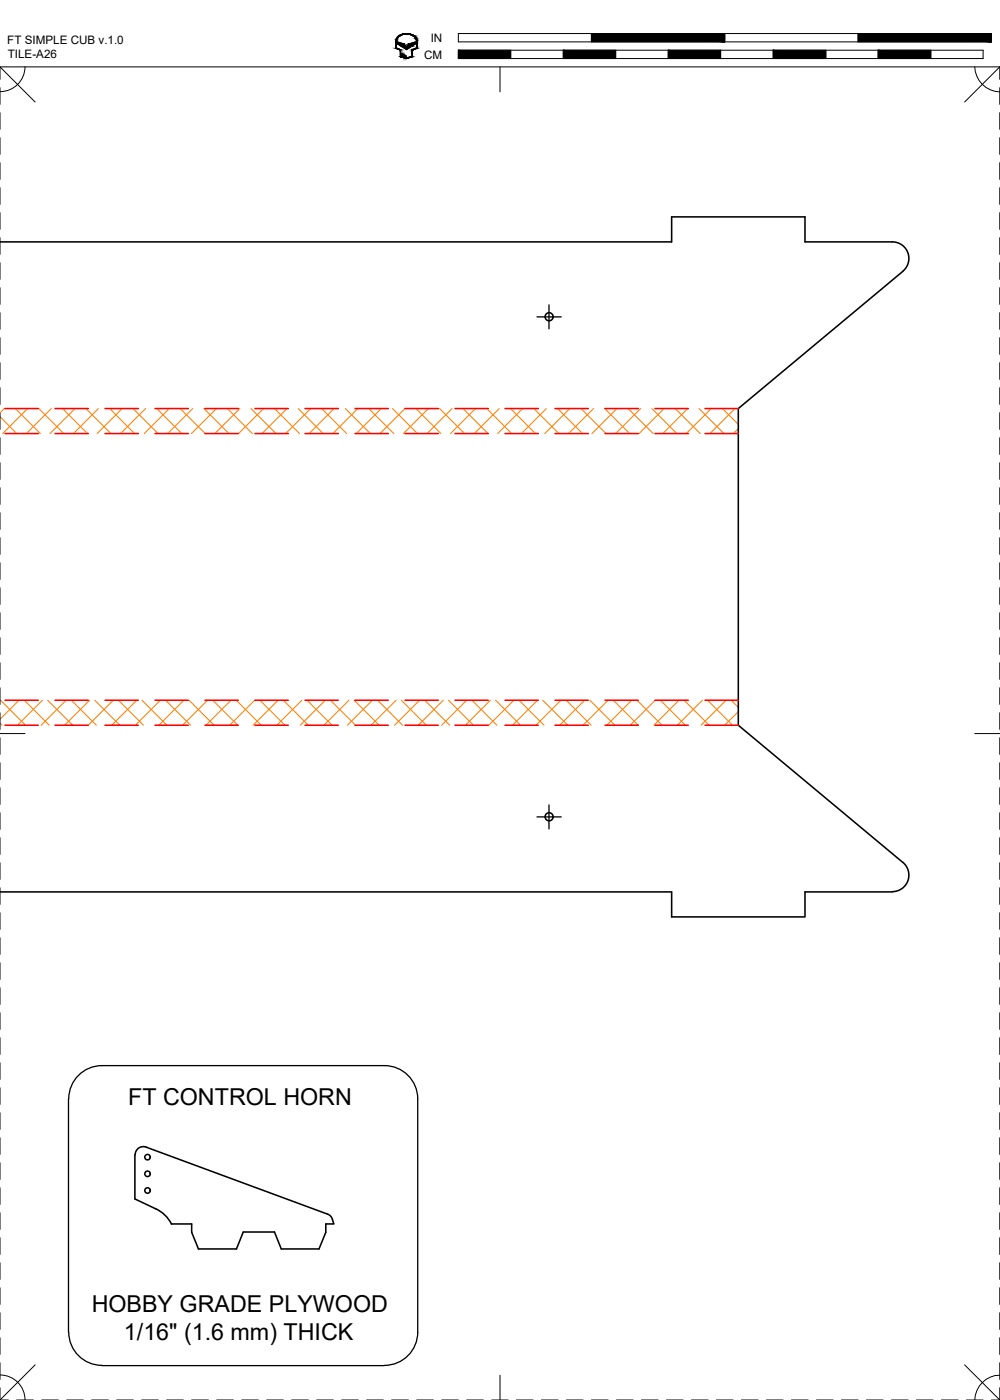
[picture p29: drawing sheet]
<svg xmlns="http://www.w3.org/2000/svg" width="190mm" height="267mm" viewBox="0 0 190 267" stroke-linecap="round" stroke-linejoin="round" font-family="sans-serif">
<defs><g id="words">
<g font-size="4.4">
<text x="24.4" y="210.4">FT CONTROL HORN</text>
<text x="17.5" y="249.9">HOBBY GRADE PLYWOOD</text>
<text x="23.6" y="255.2">1/16&quot; (1.6 mm) THICK</text>
</g>
<g font-size="2.2">
<text x="1.4" y="8.4">FT SIMPLE CUB v.1.0</text>
<text x="1.5" y="11.1">TILE-A26</text>
<text x="80.8" y="11.2">CM</text>
<text x="82.1" y="8">IN</text>
</g>
</g></defs>
<!-- layer: 23 NOTES -->
<path d="M13 209.3v44.5M19.4 203h53.9a6.3 6.3 0 0 1 6.3 6.3M19.4 203a6.3 6.3 0 0 0-6.3 6.3M79.6 209.3v44.5a6.3 6.3 0 0 1-6.3 6.3M13.1 253.8a6.3 6.3 0 0 0 6.3 6.3M19.4 260.2h53.8" fill="none" stroke="#000" stroke-width=".25"/>
<!-- layer: 01 CUT -->
<g fill="none" stroke="#000" stroke-width=".3">
<path d="M0 46.1h127.9v-4.8h25.4v4.8h16.7a3.2 3.2 0 0 1 3 2.1 3.2 3.2 0 0 1-1 3.5l-31.4 26.1v60.4l31.4 26.1a3.2 3.2 0 0 1 1 3.5 3.2 3.2 0 0 1-3 2.1M0 169.9h127.9v4.8h25.4v-4.8h16.7M27.8 218.5l34.6 12.8M27.9 218.5a1.56 1.56 0 0 0-2.2 1.5M25.7 220v8.4l5 2.5 1.3 1.3 .7 1M62.4 231.3a1.56 1.56 0 0 1 .9 1M63.3 232.3l.3 .9h-1.5v1.6l-1.3 3.1h-7.2l-1.3-3.2h-6l-1.3 3.2h-7.2l-1.3-3.1v-1.6h-3.9"/>
<circle cx="104.6" cy="60.3" r=".77"/>
<circle cx="104.6" cy="155.6" r=".77"/>
<circle cx="28.1" cy="220.4" r=".52"/>
<circle cx="28.1" cy="223.6" r=".52"/>
<circle cx="28.1" cy="226.8" r=".52"/>
</g>
<!-- layer: 06 CAVITY -->
<g fill="none" stroke="#ff7f00" stroke-width=".2">
<path d="M0 79.4l3.2 3.2M.8 77.8l-.8 .9M2.9 77.8l4.8 4.8M5.3 77.8l-4.8 4.8M7.4 77.8l4.8 4.8M9.8 77.8l-4.8 4.8M11.9 77.8l4.8 4.8M14.3 77.8l-4.8 4.8M16.4 77.8l4.7 4.8M18.8 77.8l-4.8 4.8M20.9 77.8l4.7 4.8M23.3 77.8l-4.8 4.8"/>
<path d="M25.4 77.8l4.7 4.8M27.7 77.8l-4.7 4.8M29.9 77.8l4.7 4.8M32.2 77.8l-4.7 4.8M34.3 77.8l4.8 4.8M36.7 77.8l-4.8 4.8M38.8 77.8l4.8 4.8M41.2 77.8l-4.7 4.8M43.3 77.8l4.8 4.8M45.7 77.8l-4.8 4.8M47.8 77.8l4.8 4.8M50.2 77.8l-4.8 4.8"/>
<path d="M52.3 77.8l4.8 4.8M54.7 77.8l-4.8 4.8M56.8 77.8l4.8 4.8M59.2 77.8l-4.8 4.8M61.3 77.8l4.7 4.8M63.7 77.8l-4.8 4.8M65.8 77.8l4.7 4.8M68.2 77.8l-4.8 4.8M70.2 77.8l4.8 4.8M72.6 77.8l-4.7 4.8M74.8 77.8l4.7 4.8M77.1 77.8l-4.7 4.8"/>
<path d="M79.2 77.8l4.8 4.8M81.6 77.8l-4.8 4.8M83.7 77.8l4.8 4.8M86.1 77.8l-4.7 4.8M88.2 77.8l4.8 4.8M90.6 77.8l-4.8 4.8M92.7 77.8l4.8 4.8M95.1 77.8l-4.8 4.8M97.2 77.8l4.8 4.8M99.6 77.8l-4.8 4.8M101.7 77.8l4.8 4.8M104.1 77.8l-4.8 4.8"/>
<path d="M106.2 77.8l4.8 4.8M108.5 77.8l-4.7 4.8M110.7 77.8l4.7 4.8M113.1 77.8l-4.8 4.8M115.2 77.8l4.8 4.8M117.5 77.8l-4.7 4.8M119.7 77.8l4.7 4.8M122 77.8l-4.7 4.8M124.2 77.8l4.7 4.8M126.5 77.8l-4.8 4.8M128.6 77.8l4.8 4.8M131 77.8l-4.7 4.8"/>
<path d="M133.2 77.8l4.7 4.8M135.5 77.8l-4.8 4.8M137.6 77.8l3 3.1M140 77.8l-4.8 4.8M140.6 81.7l-.9 .9M0 137.8l.4 .4M.1 133.4l4.8 4.8M3.6 133.4l-3.6 3.6M4.6 133.4l4.8 4.8M8.1 133.4l-4.8 4.8M9.1 133.4l4.7 4.8M12.6 133.4l-4.8 4.8"/>
<path d="M13.6 133.4l4.8 4.8M17.1 133.4l-4.8 4.8M18.1 133.4l4.7 4.8M21.6 133.4l-4.8 4.8M22.6 133.4l4.7 4.8M26 133.4l-4.7 4.8M27 133.4l4.8 4.8M30.6 133.4l-4.8 4.8M31.6 133.4l4.7 4.8M35 133.4l-4.7 4.8M36 133.4l4.8 4.8M39.5 133.4l-4.7 4.8"/>
<path d="M40.5 133.4l4.8 4.8M44 133.4l-4.8 4.8M45 133.4l4.8 4.8M48.5 133.4l-4.7 4.8M49.5 133.4l4.8 4.8M53 133.4l-4.8 4.8M54 133.4l4.7 4.8M57.5 133.4l-4.8 4.8M58.5 133.4l4.8 4.8M62 133.4l-4.8 4.8M63 133.4l4.7 4.8M66.5 133.4l-4.8 4.8"/>
<path d="M67.5 133.4l4.7 4.8M70.9 133.4l-4.7 4.8M71.9 133.4l4.8 4.8M75.5 133.4l-4.8 4.8M76.5 133.4l4.7 4.8M79.9 133.4l-4.7 4.8M80.9 133.4l4.8 4.8M84.4 133.4l-4.7 4.8M85.4 133.4l4.8 4.8M88.9 133.4l-4.8 4.8M89.9 133.4l4.8 4.8M93.4 133.4l-4.7 4.8"/>
<path d="M94.4 133.4l4.8 4.8M97.9 133.4l-4.8 4.8M98.9 133.4l4.7 4.8M102.4 133.4l-4.8 4.8M103.4 133.4l4.8 4.8M106.9 133.4l-4.8 4.8M107.9 133.4l4.7 4.8M111.4 133.4l-4.8 4.8M112.4 133.4l4.7 4.8M115.8 133.4l-4.7 4.8M116.8 133.4l4.8 4.8M120.4 133.4l-4.8 4.8"/>
<path d="M121.3 133.4l4.8 4.8M124.8 133.4l-4.7 4.8M125.8 133.4l4.8 4.8M129.3 133.4l-4.7 4.8M130.3 133.4l4.8 4.8M133.8 133.4l-4.8 4.8M134.8 133.4l4.8 4.8M138.3 133.4l-4.7 4.8M139.3 133.4l1.3 1.3M140.6 135.6l-2.6 2.6"/>
</g>
<!-- layer: 24 DIMENSIONS -->
<path d="M104.6 58.1v4.5M102.3 60.4h4.6M102.3 155.6h4.6M104.6 153.3v4.6" fill="none" stroke="#000" stroke-width=".25"/>
<!-- layer: 02 SCORE -->
<g fill="none" stroke="#f00" stroke-width=".3">
<path d="M.9 77.8h6.4M10.5 77.8h6.3M20 77.8h6.3M29.5 77.8h6.4M39 77.8h6.4M48.6 77.8h6.3M58.1 77.8h6.3M67.6 77.8h6.4M77.1 77.8h6.4M86.7 77.8h6.3M96.2 77.8h6.3M105.7 77.8h6.4"/>
<path d="M115.2 77.8h6.4M124.8 77.8h6.3M134.3 77.8h6.3M.9 82.6h6.4M10.5 82.6h6.3M20 82.6h6.3M29.5 82.6h6.4M39 82.6h6.4M48.6 82.6h6.3M58.1 82.6h6.3M67.6 82.6h6.4M77.1 82.6h6.4"/>
<path d="M86.7 82.6h6.3M96.2 82.6h6.3M105.7 82.6h6.4M115.2 82.6h6.4M124.8 82.6h6.3M134.3 82.6h6.3M.9 133.4h6.4M.9 138.2h6.4M10.5 133.4h6.3M10.5 138.2h6.3M20 133.4h6.3M20 138.2h6.3"/>
<path d="M29.5 133.4h6.4M29.5 138.2h6.4M39 133.4h6.4M39 138.2h6.4M48.6 133.4h6.3M48.6 138.2h6.3M58.1 133.4h6.3M58.1 138.2h6.3M67.6 133.4h6.4M67.6 138.2h6.4M77.1 133.4h6.4M77.1 138.2h6.4"/>
<path d="M86.7 133.4h6.3M86.7 138.2h6.3M96.2 133.4h6.3M96.2 138.2h6.3M105.7 133.4h6.4M105.7 138.2h6.4M115.2 133.4h6.4M115.2 138.2h6.4M124.8 133.4h6.3M124.8 138.2h6.3M134.3 133.4h6.3M134.3 138.2h6.3"/>
</g>
<!-- layer: 22 TILED -->
<g fill="none" stroke="#000" stroke-width=".19">
<path d="M0 12.7l6.7 6.7M0 16.7v3.2M4.8 12.7a4.7 4.7 0 0 1-4.8 4.8M75.6 7.9a2 2 0 0 1 3.2-1l.5 .6 .1 1.7-.9 .3v1.3l-1.1 .2-.1-.3v.3h-.2v-.4h-.1v.3h-.1v-.5h-.1v.5l-.2-.1v-.6h-.1v.6h-.1v-1.3l-.9-.3v-1.3M75.7 8l1.3 .4 .2 .4h.4l.2-.4 1.4-.4v.3l-1.8 1.2-1.7-1.2zM75.8 7a2.26 2.26 0 0 1 3.6 .6l.1 1.6-.9 .4v1.2l-1.2 .4-1.1-.4v-1.3l-.9-.3a2.64 2.64 0 0 1 .4-2.2zM87.3 6.4h101.6v1.6h-101.6zM87.3 9.6h100v1.6h-100zM95.3 12.7v4.8M97.3 9.6v1.6M107.3 9.6v1.6M112.7 6.4v1.6"/>
<path d="M117.3 9.6v1.6M127.3 9.6v1.6M137.3 9.6v1.6M138.1 6.4v1.6M147.3 9.6v1.6M157.3 9.6v1.6M163.5 6.4v1.6M167.3 9.6v1.6M177.3 9.6v1.6M185.7 12.7a4.9 4.9 0 0 0 4.8 4.8M190.5 12.7h-190.5v2.4M190.5 12.7l-6.7 6.7"/>
<path d="M190.5 12.7v2.4M190.5 16.7v3.2M0 21.5v3.1M0 26.2v3.2M0 31v3.2M0 35.8v3.1M190.5 21.5v3.1M190.5 26.2v3.2M190.5 31v3.2M190.5 35.8v3.1M0 40.5v3.2M0 45.3v3.2"/>
<path d="M0 50v3.2M0 54.8v3.2M0 59.6v3.1M190.5 40.5v3.2M190.5 45.3v3.2M190.5 50v3.2M190.5 54.8v3.2M190.5 59.6v3.1M0 64.3v3.2M0 69.1v3.2M0 73.9v3.1M0 78.6v3.2"/>
<path d="M190.5 64.3v3.2M190.5 69.1v3.2M190.5 73.9v3.1M190.5 78.6v3.2M0 83.4v3.2M0 88.1v3.2M0 92.9v3.2M0 97.7v3.1M190.5 83.4v3.2M190.5 88.1v3.2M190.5 92.9v3.2M190.5 97.7v3.1"/>
<path d="M0 102.4v3.2M0 107.2v3.2M0 112v3.1M0 116.7v3.2M190.5 102.4v3.2M190.5 107.2v3.2M190.5 112v3.1M190.5 116.7v3.2M0 139.7h4.8M0 121.5v3.2M0 126.3v3.1M0 131v3.2"/>
<path d="M0 135.8v3.2M185.7 139.7h4.8M190.5 121.5v3.2M190.5 126.3v3.1M190.5 131v3.2M190.5 135.8v3.2M0 140.5v3.2M0 145.3v3.2M0 150.1v3.1M0 154.8v3.2M0 159.6v3.2M190.5 140.5v3.2"/>
<path d="M190.5 145.3v3.2M190.5 150.1v3.1M190.5 154.8v3.2M190.5 159.6v3.2M0 164.4v3.1M0 169.1v3.2M0 173.9v3.2M0 178.6v3.2M190.5 164.4v3.1M190.5 169.1v3.2M190.5 173.9v3.2M190.5 178.6v3.2"/>
<path d="M0 183.4v3.2M0 188.2v3.1M0 192.9v3.2M0 197.7v3.2M190.5 183.4v3.2M190.5 188.2v3.1M190.5 192.9v3.2M190.5 197.7v3.2M0 202.5v3.1M0 207.2v3.2M0 212v3.2M0 216.7v3.2"/>
<path d="M190.5 202.5v3.1M190.5 207.2v3.2M190.5 212v3.2M190.5 216.7v3.2M0 221.5v3.2M0 226.3v3.1M0 231v3.2M0 235.8v3.2M190.5 221.5v3.2M190.5 226.3v3.1M190.5 231v3.2M190.5 235.8v3.2"/>
<path d="M0 240.6v3.1M0 245.3v3.2M0 250.1v3.2M0 254.8v3.2M0 259.6v3.2M190.5 240.6v3.1M190.5 245.3v3.2M190.5 250.1v3.2M190.5 254.8v3.2M190.5 259.6v3.2M0 264.4v2.3M0 266.7h1.6"/>
<path d="M0 261.9a4.7 4.7 0 0 1 4.8 4.8M3.2 266.7h3.2M6.7 260l-6.7 6.7M7.9 266.7h3.2M12.7 266.7h3.2M17.5 266.7h3.1M22.2 266.7h3.2M27 266.7h3.2M31.8 266.7h3.1M36.5 266.7h3.2M41.3 266.7h3.2M46 266.7h3.2"/>
<path d="M50.8 266.7h3.2M55.6 266.7h3.1M60.3 266.7h3.2M65.1 266.7h3.2M69.9 266.7h3.1M74.6 266.7h3.2M79.4 266.7h3.2M84.1 266.7h3.2M88.9 266.7h3.2M93.7 266.7h3.1M95.3 262v4.7M98.4 266.7h3.2"/>
<path d="M103.1 266.7h3.2M107.9 266.7h3.2M112.7 266.7h3.1M117.4 266.7h3.2M122.2 266.7h3.2M127 266.7h3.1M131.7 266.7h3.2M136.5 266.7h3.2M141.2 266.7h3.2M146 266.7h3.2M150.8 266.7h3.1M155.5 266.7h3.2"/>
<path d="M160.3 266.7h3.2M165.1 266.7h3.1M169.8 266.7h3.2M174.6 266.7h3.2M179.3 266.7h3.2M183.8 260l6.7 6.7M184.1 266.7h3.2M188.9 266.7h1.6M190.5 262a4.8 4.8 0 0 0-4.8 4.7M190.5 264.4v2.3"/>
</g>
<g fill="#000" stroke="#000" stroke-width=".19">
<path d="M75.7 8l1.1 .3h-1.1zM76.4 8.8h2.1l-1.1 .7zM77 11h.8l-.4 .2zM77 6.4h.8zM78 8.3l1.2-.3v.3z"/>
<path d="M75.4 7.9l.1 1.3v-1.3zM75.4 7.9l.1 1.3h-.1z"/>
<path d="M75.4 9.2h.3zM75.4 9.2h.3z"/>
<path d="M75.5 7.6l.1 .1zM75.5 7.6l.1 .1z"/>
<path d="M75.5 7.7v.2l.1-.2zM75.5 7.7v.2h-.1z"/>
<path d="M75.6 7.4v.2l.1-.2zM75.6 7.4l-.1 .2z"/>
<path d="M75.6 7.3h.1zM75.6 7.3l.1 .1z"/>
<path d="M75.4 9.2l1 .3zM75.4 9.2l1 .3z"/>
<path d="M75.7 7.1v.2l.1-.2zM75.7 7.1v.2h-.1z"/>
<path d="M75.8 7v.1l.1-.1zM75.8 7l-.1 .1z"/>
<path d="M75.9 6.9v.1l.1-.1zM75.8 7l.1-.1z"/>
<path d="M76 6.8v.1l.2-.1zM76 6.8l-.1 .1z"/>
<path d="M76.1 6.7l.1 .1 .1-.1zM76 6.8l.1-.1 .1 .1z"/>
<path d="M76.1 9.5h.3zM76.1 9.5h.3z"/>
<path d="M76.3 9.5l.1 1.3v-1.3zM76.3 9.5l.1 1.3h-.1z"/>
<path d="M76.3 10.8h.1zM76.3 10.8h.1z"/>
<path d="M76.5 10.8h.1zM76.5 10.8h.1z"/>
<path d="M76.3 10.8h.2zM76.3 10.8h.2z"/>
<path d="M76.3 6.6v.1l.2-.1zM76.1 6.7l.2-.1z"/>
<path d="M76.4 6.6h.2zM76.3 6.6h.2z"/>
<path d="M76.5 10.2l.1 .6v-.6zM76.5 10.2l.1 .6h-.1z"/>
<path d="M76.3 10.8h.3zM76.3 10.8h.3zM76.3 10.8h.3zM76.3 10.8h.3z"/>
<path d="M76.3 10.8h.3zM76.3 10.8h.3z"/>
<path d="M76.3 10.8l.5 .1zM76.3 10.8l.5 .1z"/>
<path d="M75.7 8.3l1.3 .1zM75.7 8.3l1.3 .1z"/>
<path d="M76.6 6.5v.1l.3-.1zM76.4 6.6l.2-.1z"/>
<path d="M76.8 10.4l.1 .4v-.4zM76.8 10.4l.1 .4h-.1z"/>
<path d="M76.8 10.8l.1 .1zM76.8 10.8l.1 .1z"/>
<path d="M76.4 10.9h.5zM76.4 10.9h.5z"/>
<path d="M76.5 10.9h.5zM76.5 10.9h.5z"/>
<path d="M77 10.9h.1zM77 10.9h.1z"/>
<path d="M75.8 8.4l1.2 .2v-.2zM75.8 8.4l1.2 .2h-.9z"/>
<path d="M76.1 8.6l1.1 .2-.2-.2zM76.1 8.6l1.1 .2h-.8z"/>
<path d="M76.6 6.5h.5zM76.6 6.5h.3z"/>
<path d="M77 10.6l.1 .3v-.3zM77 10.6l.1 .3h-.1z"/>
<path d="M76.7 10.9l.4 .1zM76.7 10.9l.4 .1z"/>
<path d="M76.8 11h.5zM76.8 11h.5z"/>
<path d="M76.7 6.5h.5zM76.6 6.5h.5z"/>
<path d="M77.3 10.7l.1 .3zM77.3 10.7l.1 .3z"/>
<path d="M77.3 11h.1zM77.3 11h.1z"/>
<path d="M76.9 11h.5zM76.9 11h.5z"/>
<path d="M77 6.4l1.1 .1zM76.7 6.5l.3-.1 1.1 .1z"/>
<path d="M77.5 11h.4zM77.4 11h.4z"/>
<path d="M77.6 6.5h.6zM77.6 6.5h.6z"/>
<path d="M77.7 6.5h.6zM77.7 6.5h.6z"/>
<path d="M78 6.5l.5 .1zM78 6.5l.5 .1z"/>
<path d="M78.3 6.6h.2zM78.3 6.6h.2z"/>
<path d="M78.3 6.6l.5 .1zM78.3 6.6l.5 .1z"/>
<path d="M78.5 9.6l.1 1.2v-1.2zM78.5 9.6l.1 1.2h-.1z"/>
<path d="M78.5 10.8h.1zM78.2 10.8h.4z"/>
<path d="M77.9 11l.7-.2h-.4zM77.5 11l.7-.2-.3 .2z"/>
<path d="M78.6 6.7l.3 .1zM78.6 6.7l.3 .1z"/>
<path d="M78.5 9.5l.1 .1 .2-.1zM78.5 9.5l.1 .1z"/>
<path d="M77.8 8.6l.7 .2 .3-.2zM77.6 8.8l.2-.2 .7 .2z"/>
<path d="M78.7 6.8l.3 .1zM78.7 6.8l.3 .1z"/>
<path d="M78.9 6.9l.2 .1zM78.9 6.9l.2 .1z"/>
<path d="M77.8 8.4l1 .2 .3-.2zM77.8 8.4l1 .2h-1z"/>
<path d="M79 7l.2 .1zM79 7l.2 .1z"/>
<path d="M79.1 7.1l.2 .2zM79.1 7.1l.2 .2z"/>
<path d="M78 8.3h1.2zM77.8 8.4h1.3z"/>
<path d="M79.2 7.3l.1 .1zM79.2 7.3l.1 .1z"/>
<path d="M79.2 7.4l.2 .2zM79.2 7.4l.2 .2z"/>
<path d="M79.3 7.6l.1 .1zM79.3 7.6l.1 .1z"/>
<path d="M79.3 7.7l.2 .2zM79.3 7.7l.2 .2z"/>
<path d="M79.4 7.9l.1 1.3v-1.3zM79.4 7.9l.1 1.3h-.1z"/>
<path d="M79.4 9.2h.1zM79.2 9.2h.3z"/>
<path d="M78.8 9.5l.7-.3h-.3zM78.5 9.5l.7-.3-.4 .3z"/>
<path d="M87.3 9.6l10 1.6v-1.6zM87.3 9.6l10 1.6h-10z"/>
<path d="M107.3 9.6l10 1.6v-1.6zM107.3 9.6l10 1.6h-10z"/>
<path d="M127.3 9.6l10 1.6v-1.6zM127.3 9.6l10 1.6h-10z"/>
<path d="M112.7 6.4l25.4 1.6v-1.6zM112.7 6.4l25.4 1.6h-25.4z"/>
<path d="M147.3 9.6l10 1.6v-1.6zM147.3 9.6l10 1.6h-10z"/>
<path d="M167.3 9.6l10 1.6v-1.6zM167.3 9.6l10 1.6h-10z"/>
<path d="M163.5 6.4l25.4 1.6v-1.6zM163.5 6.4l25.4 1.6h-25.4z"/>
</g>
<use href="#words"/>
</svg>
